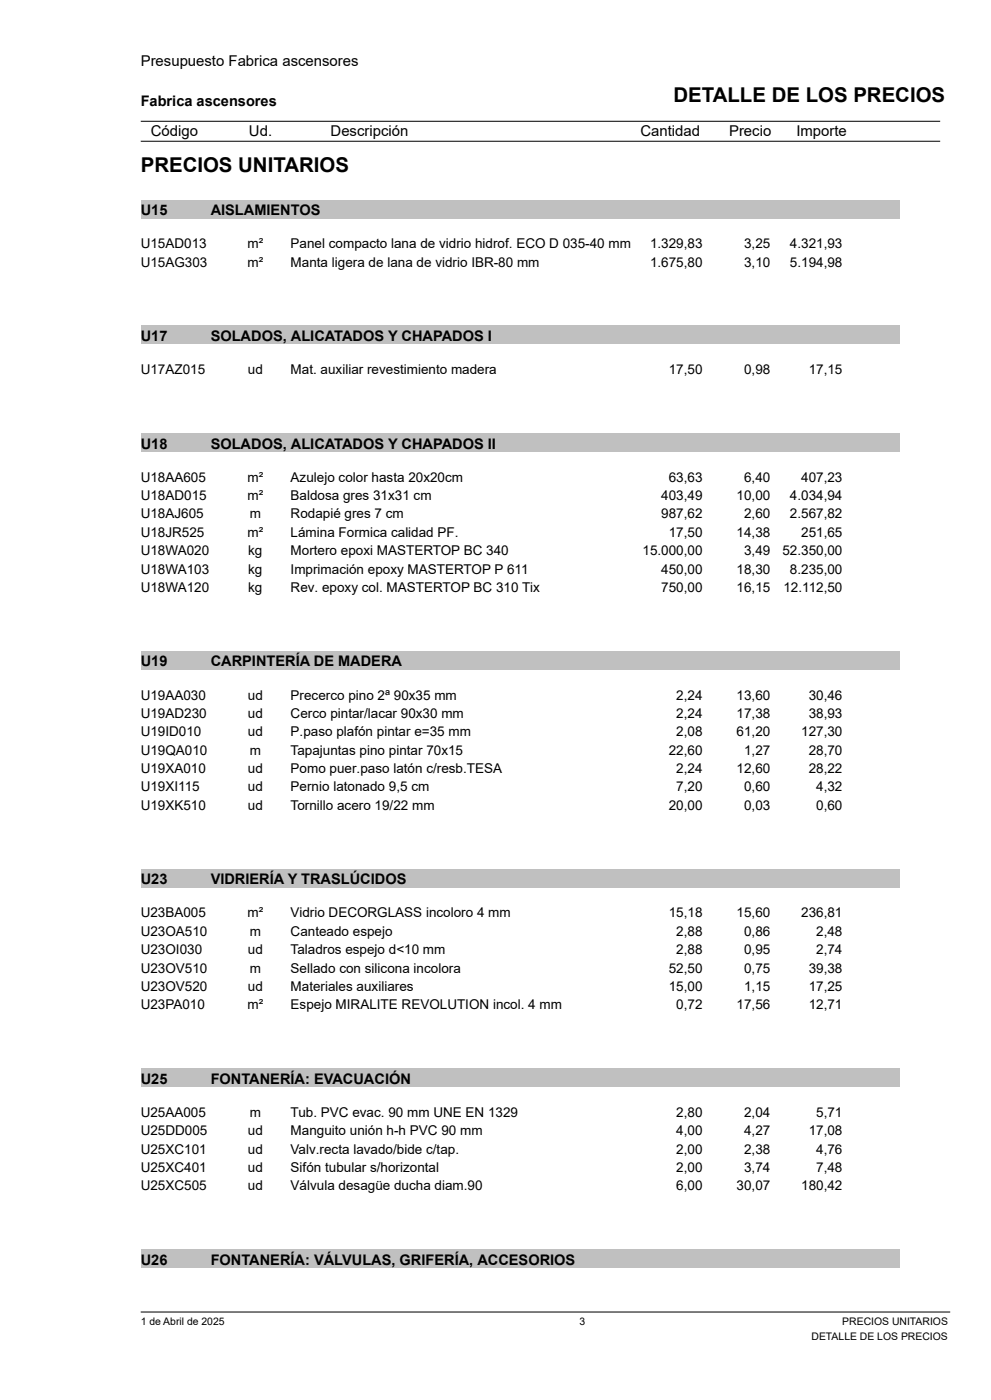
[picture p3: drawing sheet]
<svg xmlns="http://www.w3.org/2000/svg" width="210mm" height="297mm" viewBox="0 0 210 297" stroke-linecap="round" stroke-linejoin="round" font-family="sans-serif">
<defs><g id="words">
<g font-size="4.3">
<text x="142.6" y="21.7">DETALLE DE LOS PRECIOS</text>
<text x="29.8" y="36.5">PRECIOS UNITARIOS</text>
</g>
<g font-size="3.2">
<text x="29.8" y="14">Presupuesto Fabrica ascensores</text>
<text x="31.9" y="28.8">Código</text>
<text x="52.7" y="28.8">Ud.</text>
<text x="70" y="28.8">Descripción</text>
<text x="135.6" y="28.8">Cantidad</text>
<text x="154.4" y="28.8">Precio</text>
<text x="168.7" y="28.8">Importe</text>
</g>
<g font-size="3.1">
<text x="29.8" y="22.5">Fabrica ascensores</text>
<text x="29.8" y="45.6">U15</text>
<text x="44.6" y="45.6">AISLAMIENTOS</text>
<text x="29.8" y="72.3">U17</text>
<text x="44.6" y="72.3">SOLADOS, ALICATADOS Y CHAPADOS I</text>
<text x="29.8" y="95.1">U18</text>
<text x="44.6" y="95.1">SOLADOS, ALICATADOS Y CHAPADOS II</text>
<text x="29.8" y="141.2">U19</text>
<text x="44.6" y="141.2">CARPINTERÍA DE MADERA</text>
<text x="29.8" y="187.4">U23</text>
<text x="44.6" y="187.4">VIDRIERÍA Y TRASLÚCIDOS</text>
<text x="29.8" y="229.7">U25</text>
<text x="44.6" y="229.7">FONTANERÍA: EVACUACIÓN</text>
<text x="29.8" y="268">U26</text>
<text x="44.6" y="268">FONTANERÍA: VÁLVULAS, GRIFERÍA, ACCESORIOS</text>
</g>
<g font-size="2.9">
<text x="29.8" y="52.6">U15AD013</text>
<text x="52.4" y="52.6">m²</text>
<text x="61.6" y="52.6">Panel compacto lana de vidrio hidrof. ECO D 035-40 mm</text>
<text x="137.7" y="52.6">1.329,83</text>
<text x="157.6" y="52.6">3,25</text>
<text x="167.3" y="52.6">4.321,93</text>
<text x="29.8" y="56.5">U15AG303</text>
<text x="52.4" y="56.5">m²</text>
<text x="61.6" y="56.5">Manta ligera de lana de vidrio IBR-80 mm</text>
<text x="137.7" y="56.5">1.675,80</text>
<text x="157.6" y="56.5">3,10</text>
<text x="167.3" y="56.5">5.194,98</text>
<text x="29.8" y="79.3">U17AZ015</text>
<text x="52.5" y="79.3">ud</text>
<text x="61.6" y="79.3">Mat. auxiliar revestimiento madera</text>
<text x="141.7" y="79.3">17,50</text>
<text x="157.6" y="79.3">0,98</text>
<text x="171.3" y="79.3">17,15</text>
<text x="29.8" y="102.1">U18AA605</text>
<text x="29.8" y="106">U18AD015</text>
<text x="52.4" y="102.1">m²</text>
<text x="52.4" y="106">m²</text>
<text x="61.6" y="102.1">Azulejo color hasta 20x20cm</text>
<text x="61.6" y="106">Baldosa gres 31x31 cm</text>
<text x="140.1" y="106">403,49</text>
<text x="141.7" y="102.1">63,63</text>
<text x="156" y="106">10,00</text>
<text x="157.6" y="102.1">6,40</text>
<text x="167.3" y="106">4.034,94</text>
<text x="169.7" y="102.1">407,23</text>
<text x="29.8" y="109.9">U18AJ605</text>
<text x="29.8" y="113.8">U18JR525</text>
<text x="52.4" y="113.8">m²</text>
<text x="52.9" y="109.9">m</text>
<text x="61.6" y="109.9">Rodapié gres 7 cm</text>
<text x="61.6" y="113.8">Lámina Formica calidad PF.</text>
<text x="140.1" y="109.9">987,62</text>
<text x="141.7" y="113.8">17,50</text>
<text x="156" y="113.8">14,38</text>
<text x="157.6" y="109.9">2,60</text>
<text x="167.3" y="109.9">2.567,82</text>
<text x="169.7" y="113.8">251,65</text>
<text x="29.8" y="117.7">U18WA020</text>
<text x="52.6" y="117.7">kg</text>
<text x="61.6" y="117.7">Mortero epoxi MASTERTOP BC 340</text>
<text x="136.1" y="117.7">15.000,00</text>
<text x="157.6" y="117.7">3,49</text>
<text x="165.7" y="117.7">52.350,00</text>
<text x="29.8" y="121.6">U18WA103</text>
<text x="29.8" y="125.5">U18WA120</text>
<text x="52.6" y="121.6">kg</text>
<text x="52.6" y="125.5">kg</text>
<text x="61.6" y="121.6">Imprimación epoxy MASTERTOP P 611</text>
<text x="61.6" y="125.5">Rev. epoxy col. MASTERTOP BC 310 Tix</text>
<text x="140.1" y="121.6">450,00</text>
<text x="140.1" y="125.5">750,00</text>
<text x="156" y="121.6">18,30</text>
<text x="156" y="125.5">16,15</text>
<text x="165.9" y="125.5">12.112,50</text>
<text x="167.3" y="121.6">8.235,00</text>
<text x="29.8" y="148.2">U19AA030</text>
<text x="52.5" y="148.2">ud</text>
<text x="61.6" y="148.2">Precerco pino 2ª 90x35 mm</text>
<text x="143.2" y="148.2">2,24</text>
<text x="156" y="148.2">13,60</text>
<text x="171.3" y="148.2">30,46</text>
<text x="29.8" y="152.1">U19AD230</text>
<text x="52.5" y="152.1">ud</text>
<text x="61.6" y="152.1">Cerco pintar/lacar 90x30 mm</text>
<text x="143.2" y="152.1">2,24</text>
<text x="156" y="152.1">17,38</text>
<text x="171.3" y="152.1">38,93</text>
<text x="29.8" y="156">U19ID010</text>
<text x="29.8" y="159.9">U19QA010</text>
<text x="52.5" y="156">ud</text>
<text x="52.9" y="159.9">m</text>
<text x="61.6" y="156">P.paso plafón pintar e=35 mm</text>
<text x="61.6" y="159.9">Tapajuntas pino pintar 70x15</text>
<text x="141.7" y="159.9">22,60</text>
<text x="143.2" y="156">2,08</text>
<text x="156" y="156">61,20</text>
<text x="157.6" y="159.9">1,27</text>
<text x="169.7" y="156">127,30</text>
<text x="171.3" y="159.9">28,70</text>
<text x="29.8" y="163.8">U19XA010</text>
<text x="29.8" y="167.7">U19XI115</text>
<text x="52.5" y="163.8">ud</text>
<text x="52.5" y="167.7">ud</text>
<text x="61.6" y="163.8">Pomo puer.paso latón c/resb.TESA</text>
<text x="61.6" y="167.7">Pernio latonado 9,5 cm</text>
<text x="143.2" y="163.8">2,24</text>
<text x="143.2" y="167.7">7,20</text>
<text x="156" y="163.8">12,60</text>
<text x="157.6" y="167.7">0,60</text>
<text x="171.3" y="163.8">28,22</text>
<text x="172.9" y="167.7">4,32</text>
<text x="29.8" y="171.6">U19XK510</text>
<text x="52.5" y="171.6">ud</text>
<text x="61.6" y="171.6">Tornillo acero 19/22 mm</text>
<text x="141.7" y="171.6">20,00</text>
<text x="157.6" y="171.6">0,03</text>
<text x="172.9" y="171.6">0,60</text>
<text x="29.8" y="194.4">U23BA005</text>
<text x="52.4" y="194.4">m²</text>
<text x="61.6" y="194.4">Vidrio DECORGLASS incoloro 4 mm</text>
<text x="141.7" y="194.4">15,18</text>
<text x="156" y="194.4">15,60</text>
<text x="169.7" y="194.4">236,81</text>
<text x="29.8" y="198.3">U23OA510</text>
<text x="29.8" y="202.2">U23OI030</text>
<text x="52.5" y="202.2">ud</text>
<text x="52.9" y="198.3">m</text>
<text x="61.6" y="198.3">Canteado espejo</text>
<text x="61.6" y="202.2">Taladros espejo d&lt;10 mm</text>
<text x="143.2" y="198.3">2,88</text>
<text x="143.2" y="202.2">2,88</text>
<text x="157.6" y="198.3">0,86</text>
<text x="157.6" y="202.2">0,95</text>
<text x="172.9" y="198.3">2,48</text>
<text x="172.9" y="202.2">2,74</text>
<text x="29.8" y="206.1">U23OV510</text>
<text x="29.8" y="210">U23OV520</text>
<text x="52.5" y="210">ud</text>
<text x="52.9" y="206.1">m</text>
<text x="61.6" y="206.1">Sellado con silicona incolora</text>
<text x="61.6" y="210">Materiales auxiliares</text>
<text x="141.7" y="206.1">52,50</text>
<text x="141.7" y="210">15,00</text>
<text x="157.6" y="206.1">0,75</text>
<text x="157.6" y="210">1,15</text>
<text x="171.3" y="206.1">39,38</text>
<text x="171.3" y="210">17,25</text>
<text x="29.8" y="213.9">U23PA010</text>
<text x="52.4" y="213.9">m²</text>
<text x="61.6" y="213.9">Espejo MIRALITE REVOLUTION incol. 4 mm</text>
<text x="143.2" y="213.9">0,72</text>
<text x="156" y="213.9">17,56</text>
<text x="171.3" y="213.9">12,71</text>
<text x="29.8" y="236.7">U25AA005</text>
<text x="52.9" y="236.7">m</text>
<text x="61.6" y="236.7">Tub. PVC evac. 90 mm UNE EN 1329</text>
<text x="143.2" y="236.7">2,80</text>
<text x="157.6" y="236.7">2,04</text>
<text x="172.9" y="236.7">5,71</text>
<text x="29.8" y="240.6">U25DD005</text>
<text x="29.8" y="244.5">U25XC101</text>
<text x="52.5" y="240.6">ud</text>
<text x="52.5" y="244.5">ud</text>
<text x="61.6" y="240.6">Manguito unión h-h PVC 90 mm</text>
<text x="61.6" y="244.5">Valv.recta lavado/bide c/tap.</text>
<text x="143.2" y="240.6">4,00</text>
<text x="143.2" y="244.5">2,00</text>
<text x="157.6" y="240.6">4,27</text>
<text x="157.6" y="244.5">2,38</text>
<text x="171.3" y="240.6">17,08</text>
<text x="172.9" y="244.5">4,76</text>
<text x="29.8" y="248.4">U25XC401</text>
<text x="52.5" y="248.4">ud</text>
<text x="61.6" y="248.4">Sifón tubular s/horizontal</text>
<text x="143.2" y="248.4">2,00</text>
<text x="157.6" y="248.4">3,74</text>
<text x="172.9" y="248.4">7,48</text>
<text x="29.8" y="252.3">U25XC505</text>
<text x="52.5" y="252.3">ud</text>
<text x="61.6" y="252.3">Válvula desagüe ducha diam.90</text>
<text x="143.2" y="252.3">6,00</text>
<text x="156" y="252.3">30,07</text>
<text x="169.7" y="252.3">180,42</text>
</g>
<g font-size="2.2">
<text x="29.8" y="280.7">1 de Abril de 2025</text>
<text x="122.8" y="280.7">3</text>
<text x="178.4" y="280.7">PRECIOS UNITARIOS</text>
<text x="171.9" y="283.9">DETALLE DE LOS PRECIOS</text>
</g>
</g></defs>
<path d="M29.8 25.7h169.3M29.8 29.9h169.3M29.8 278h171.5" fill="none" stroke="#000" stroke-width=".21"/>
<g fill="#c0c0c0">
<path d="M29.8 42.4h14.8v3.9h-14.8z"/>
<path d="M44.6 42.4h146.1v3.9h-146.1z"/>
<path d="M29.8 69h14.8v3.9h-14.8z"/>
<path d="M44.6 69h146.1v3.9h-146.1z"/>
<path d="M29.8 91.8h14.8v3.9h-14.8z"/>
<path d="M44.6 91.8h146.1v3.9h-146.1z"/>
<path d="M29.8 138h14.8v3.9h-14.8z"/>
<path d="M44.6 138h146.1v3.9h-146.1z"/>
<path d="M29.8 184.1h14.8v3.9h-14.8z"/>
<path d="M44.6 184.1h146.1v3.9h-146.1z"/>
<path d="M29.8 226.4h14.8v3.9h-14.8z"/>
<path d="M44.6 226.4h146.1v3.9h-146.1z"/>
<path d="M29.8 264.8h14.8v3.9h-14.8z"/>
<path d="M44.6 264.8h146.1v3.9h-146.1z"/>
</g>
<use href="#words"/>
</svg>
